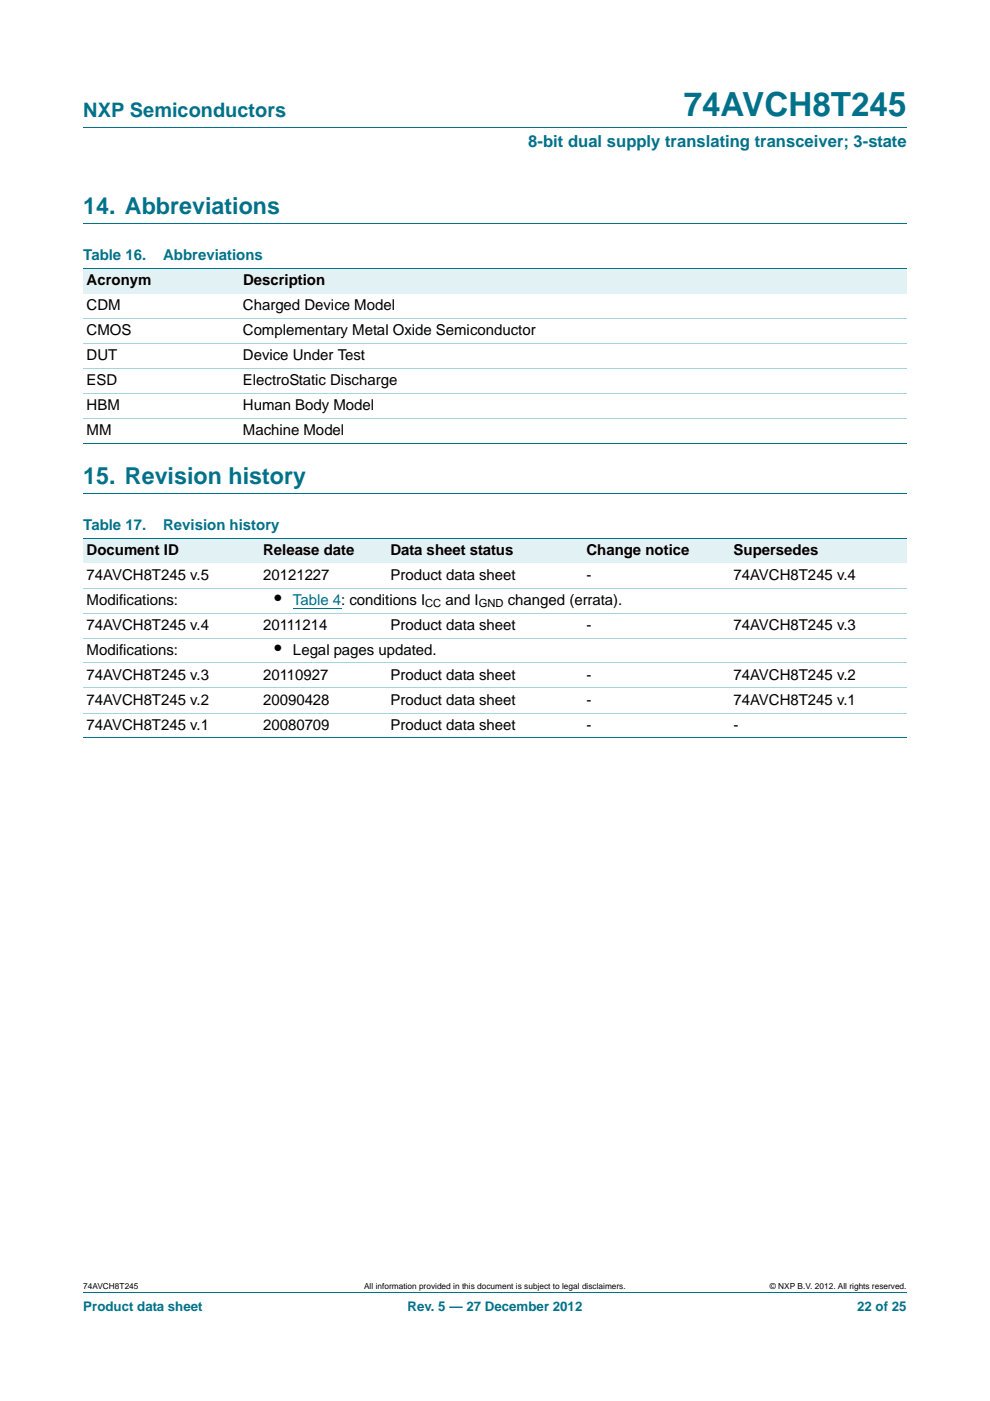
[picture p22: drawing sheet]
<svg xmlns="http://www.w3.org/2000/svg" width="210mm" height="297mm" viewBox="0 0 210 297" stroke-linecap="round" stroke-linejoin="round" font-family="sans-serif">
<defs><g id="words">
<text font-size="7" fill="#00718a" x="145" y="24.6">74AVCH8T245</text>
<g font-size="4.9" fill="#00718a">
<text x="17.7" y="45.4">14. Abbreviations</text>
<text x="17.7" y="102.6">15. Revision history</text>
</g>
<text font-size="4.2" fill="#00718a" x="17.7" y="24.9">NXP Semiconductors</text>
<g font-size="4.2">
<text x="58.2" y="128.2">•</text>
<text x="58.2" y="138.8">•</text>
</g>
<text font-size="3.5" fill="#00718a" x="112.1" y="31.1">8-bit dual supply translating transceiver; 3-state</text>
<g font-size="3.2" fill="#00718a">
<text x="17.7" y="55.2">Table 16.</text>
<text x="34.6" y="55.2">Abbreviations</text>
<text x="17.7" y="112.4">Table 17.</text>
<text x="34.6" y="112.4">Revision history</text>
</g>
<g font-size="3.2">
<text x="18.4" y="65.8">CDM</text>
<text x="18.4" y="60.5">Acronym</text>
<text x="51.5" y="65.8">Charged Device Model</text>
<text x="51.5" y="60.5">Description</text>
<text x="18.4" y="71.1">CMOS</text>
<text x="51.5" y="71.1">Complementary Metal Oxide Semiconductor</text>
<text x="18.4" y="76.4">DUT</text>
<text x="51.5" y="76.4">Device Under Test</text>
<text x="18.4" y="81.7">ESD</text>
<text x="51.5" y="81.7">ElectroStatic Discharge</text>
<text x="18.4" y="87">HBM</text>
<text x="51.5" y="87">Human Body Model</text>
<text x="18.4" y="92.3">MM</text>
<text x="51.5" y="92.3">Machine Model</text>
<text x="18.4" y="117.6">Document ID</text>
<text x="55.8" y="117.6">Release date</text>
<text x="82.8" y="117.6">Data sheet status</text>
<text x="124.4" y="117.6">Change notice</text>
<text x="155.6" y="117.6">Supersedes</text>
<text x="18.4" y="122.9">74AVCH8T245 v.5</text>
<text x="55.8" y="122.9">20121227</text>
<text x="82.8" y="122.9">Product data sheet</text>
<text x="124.4" y="122.9">-</text>
<text x="155.6" y="122.9">74AVCH8T245 v.4</text>
<text x="18.4" y="128.2">Modifications:</text>
<text x="94.5" y="128.2">and I</text>
<text x="107.7" y="128.2">changed (errata).</text>
<text x="18.4" y="133.5">74AVCH8T245 v.4</text>
<text x="55.8" y="133.5">20111214</text>
<text x="82.8" y="133.5">Product data sheet</text>
<text x="124.4" y="133.5">-</text>
<text x="155.6" y="133.5">74AVCH8T245 v.3</text>
<text x="18.4" y="138.8">Modifications:</text>
<text x="62.1" y="138.8">Legal pages updated.</text>
<text x="18.4" y="144.1">74AVCH8T245 v.3</text>
<text x="18.4" y="149.4">74AVCH8T245 v.2</text>
<text x="55.8" y="144.1">20110927</text>
<text x="55.8" y="149.4">20090428</text>
<text x="82.8" y="144.1">Product data sheet</text>
<text x="82.8" y="149.4">Product data sheet</text>
<text x="124.4" y="144.1">-</text>
<text x="124.4" y="149.4">-</text>
<text x="155.6" y="144.1">74AVCH8T245 v.2</text>
<text x="155.6" y="149.4">74AVCH8T245 v.1</text>
<text x="18.4" y="154.7">74AVCH8T245 v.1</text>
<text x="55.8" y="154.7">20080709</text>
<text x="82.8" y="154.7">Product data sheet</text>
<text x="124.4" y="154.7">-</text>
<text x="155.6" y="154.7">-</text>
</g>
<text font-size="3.2" fill="#00f" x="62.1" y="128.2">Table 4: conditions I</text>
<g font-size="2.8" fill="#00718a">
<text x="17.7" y="277.9">Product data sheet</text>
<text x="86.4" y="277.9">Rev. 5 — 27 December 2012</text>
<text x="181.8" y="277.9">22 of 25</text>
</g>
<g font-size="2.4">
<text x="90.2" y="128.8">CC</text>
<text x="101.5" y="128.8">GND</text>
</g>
<g font-size="1.8">
<text x="17.7" y="273.3">74AVCH8T245</text>
<text x="77.2" y="273.3">All information provided in this document is subject to legal disclaimers.</text>
<text x="163.3" y="273.3">© NXP B.V. 2012. All rights reserved.</text>
</g>
</g></defs>
<path d="M17.7 27h174.6M17.7 47.4h174.6M17.7 104.6h174.6M17.7 273.9h174.6" fill="none" stroke="#00718a" stroke-width=".21"/>
<g fill="#e2f1f4">
<path d="M17.7 57h33.1v5.3h-33.1z"/>
<path d="M50.8 57h141.5v5.3h-141.5z"/>
<path d="M17.7 114.1h37.4v5.3h-37.4z"/>
<path d="M55.1 114.1h27v5.3h-27z"/>
<path d="M82.1 114.1h41.6v5.3h-41.6z"/>
<path d="M123.7 114.1h31.2v5.3h-31.2z"/>
<path d="M154.9 114.1h37.4v5.3h-37.4z"/>
</g>
<path d="M62.1 128.9h10.3" fill="none" stroke="#00f" stroke-width=".21"/>
<path d="M17.7 57h174.6M17.7 94h174.6M17.7 114.1h174.6M17.7 156.5h174.6" fill="none" stroke="#00718a" stroke-width=".21"/>
<path d="M17.7 67.5h174.6M17.7 72.8h174.6M17.7 78.1h174.6M17.7 83.4h174.6M17.7 88.7h174.6M17.7 124.7h174.6M17.7 130h174.6M17.7 135.3h174.6M17.7 140.6h174.6M17.7 145.9h174.6M17.7 151.2h174.6" fill="none" stroke="#a5d5dc" stroke-width=".21"/>
<use href="#words"/>
</svg>
